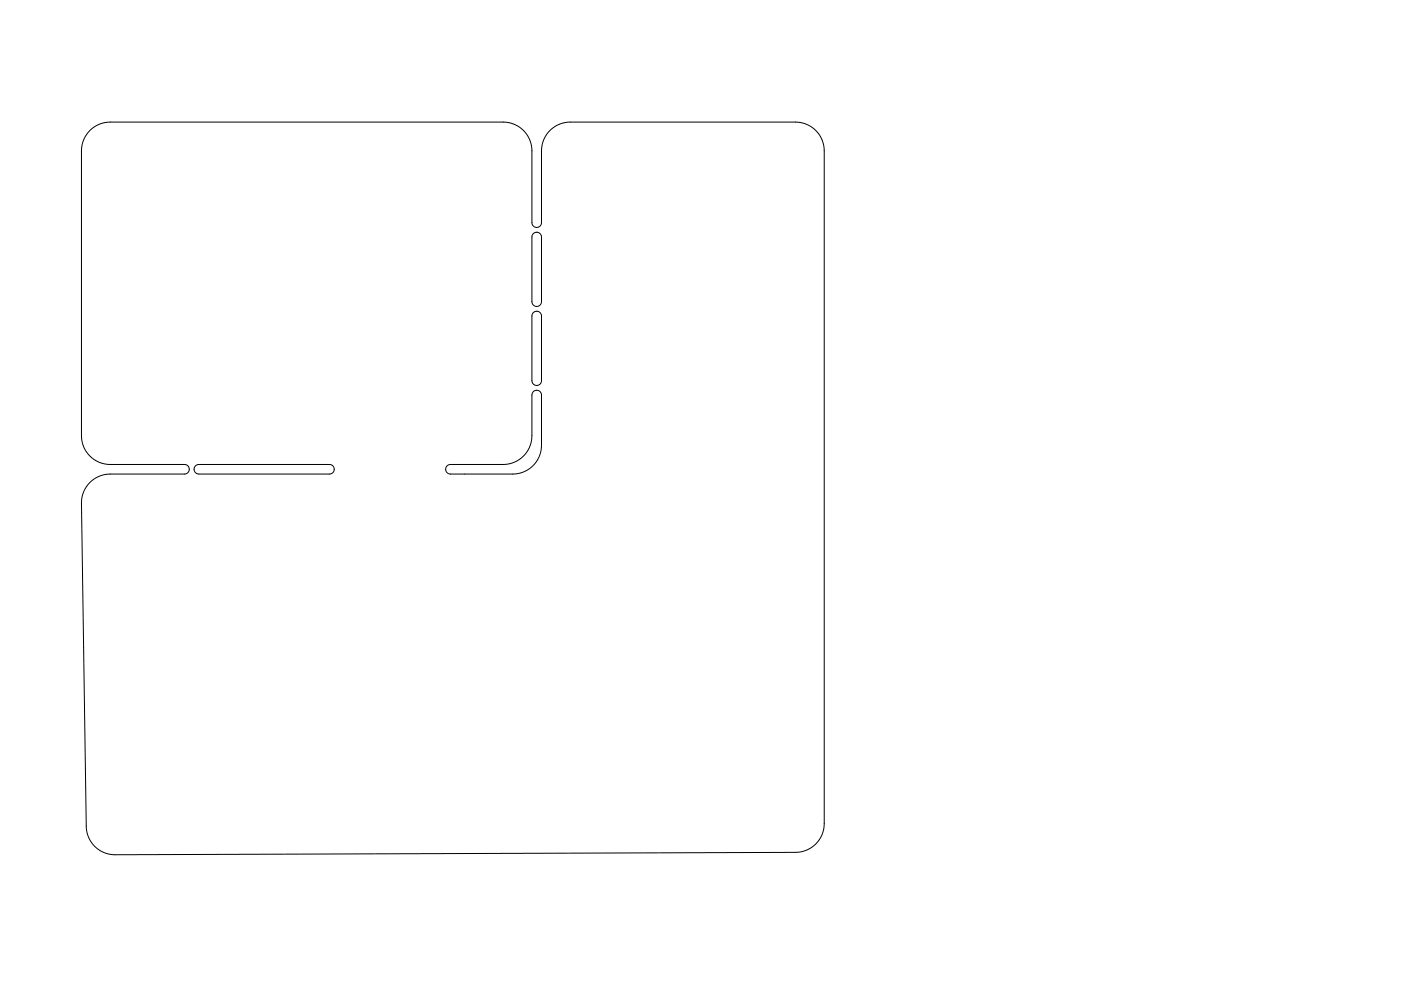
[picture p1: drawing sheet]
<svg xmlns="http://www.w3.org/2000/svg" width="297mm" height="210mm" viewBox="0 0 297 210" stroke-linecap="round" stroke-linejoin="round" font-family="sans-serif">
<path d="M19.1 27.7a6.1 6.1 0 0 1 4.3-1.8h83.3a6.1 6.1 0 0 1 6.1 6.1v15.2a1.02 1.02 0 0 0 1 1.1 1.02 1.02 0 0 0 1-1.1v-15.2a6.1 6.1 0 0 1 6.1-6.1h47.8a6.1 6.1 0 0 1 6.1 6.1v142.7a6.1 6.1 0 0 1-6.1 6.1l-144.3 .6a6.1 6.1 0 0 1-6.1-6.1l-1-68.6a6.1 6.1 0 0 1 6.1-6.1h15.7a1.02 1.02 0 0 0 1-1 1.02 1.02 0 0 0-1-1.1h-15.7a6.1 6.1 0 0 1-6.1-6v-60.5a6.1 6.1 0 0 1 1.8-4.3zM113.1 49.6a1.02 1.02 0 0 1 1.1-.3 1.02 1.02 0 0 1 .6 1v13.7a1.02 1.02 0 0 1-1 1 1.02 1.02 0 0 1-1-1v-13.7zM113.1 66.3a1.02 1.02 0 0 1 1.1-.2 1.02 1.02 0 0 1 .6 1v13.7a1.02 1.02 0 0 1-1 1 1.02 1.02 0 0 1-1-1v-13.7zM41.4 98.8l.8-.3h27.6a1.02 1.02 0 0 1 1.1 1.1 1.02 1.02 0 0 1-1.1 1h-27.6a1.02 1.02 0 0 1-1-.6 1.02 1.02 0 0 1 .2-1.2zM94.8 98.8l.7-.3h11.2a6.1 6.1 0 0 0 6.1-6v-8.7a1.02 1.02 0 0 1 1-1 1.02 1.02 0 0 1 1 1v10.7a6.1 6.1 0 0 1-6.1 6.1h-13.2a1.02 1.02 0 0 1-.9-.6 1.02 1.02 0 0 1 .2-1.2z" fill="none" stroke="#000" stroke-width=".21"/>
</svg>
